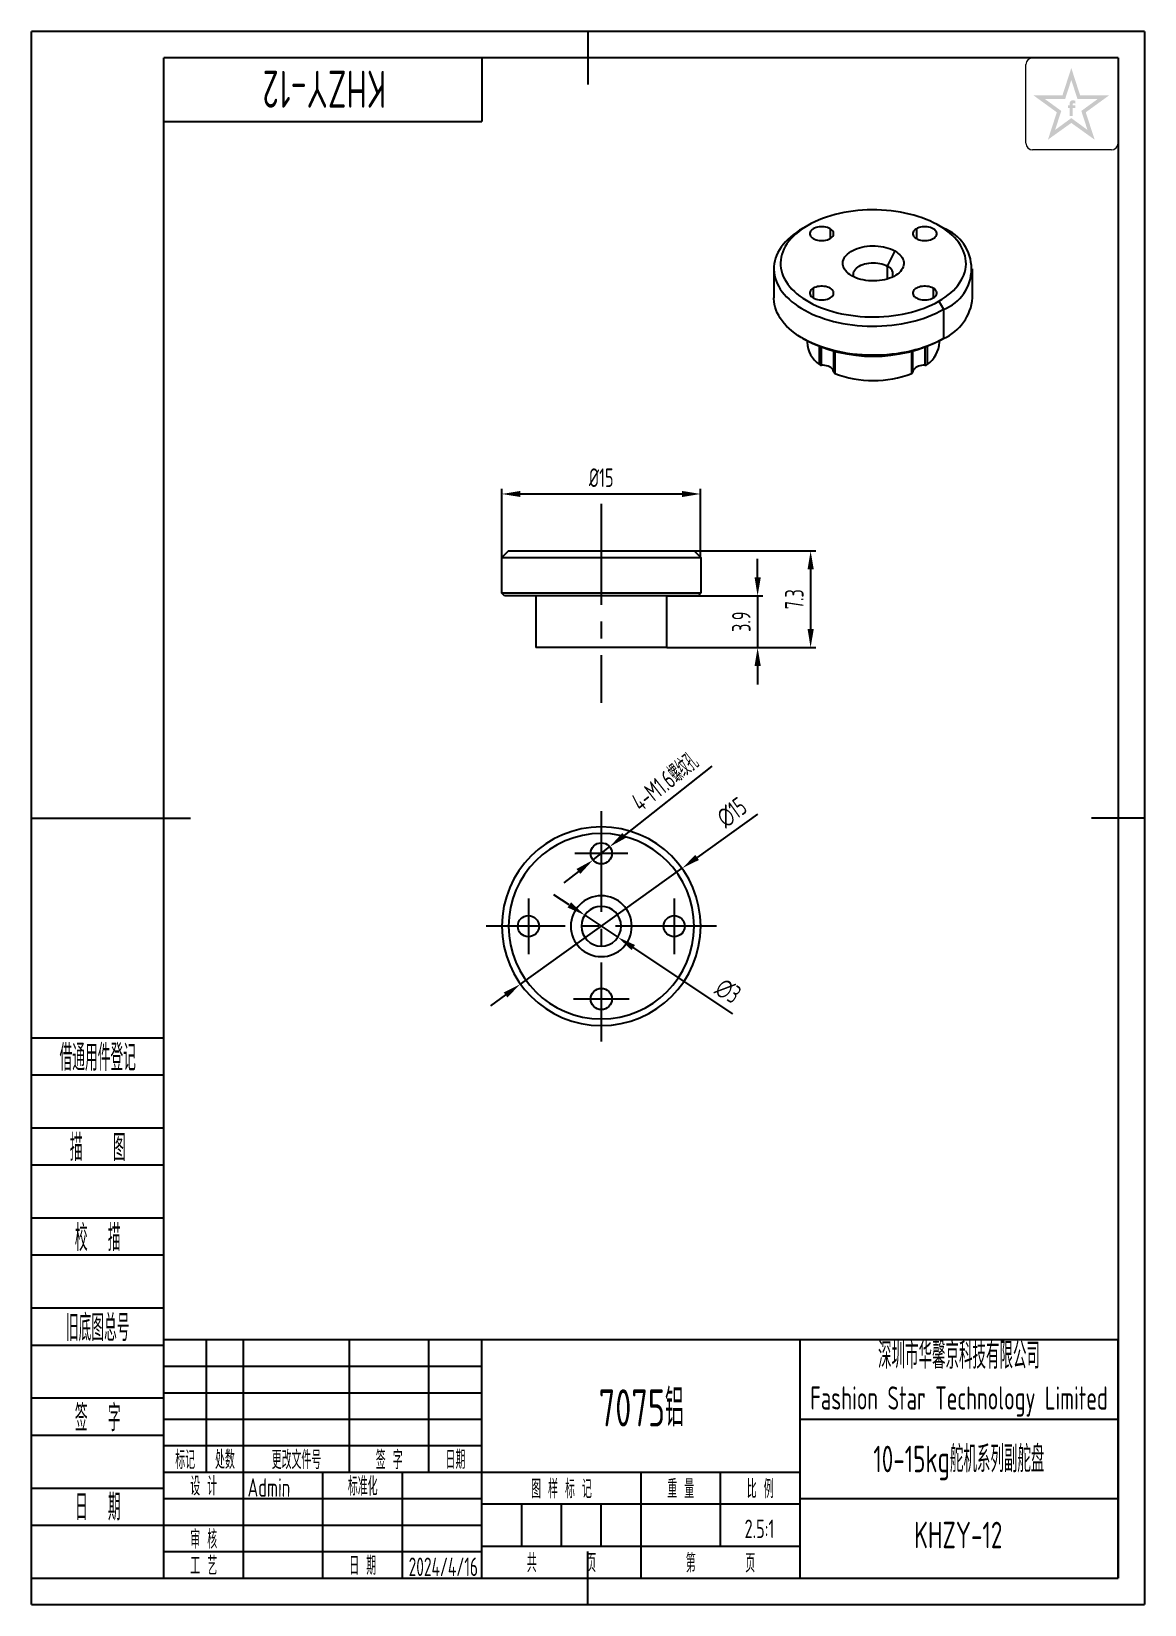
# Model space of a CAD drawing. Header units: millimetres. Extents: x -10 to 74, y -2 to 117.
import ezdxf
from ezdxf.enums import TextEntityAlignment as Align

# ---------------------------------------------------------------- set-up
doc = ezdxf.new("R2010")
doc.units = ezdxf.units.MM
doc.header["$LTSCALE"] = 0.4
doc.linetypes.add('CENTER2', pattern=[28.575, 19.05, -3.175, 3.175, -3.175])
for name, color, linetype in [('1轮廓实线层', 7, 'Continuous'), ('2细线层', 4, 'Continuous'), ('3中心线层', 1, 'CENTER2'), ('6文字层', 3, 'Continuous'), ('7标注层', 4, 'Continuous'), ('图框层', 7, 'Continuous')]:
    doc.layers.add(name, color=color, linetype=linetype)
doc.styles.add('PC_TEXTSTYLE', font='ISOCP.SHX', dxfattribs={"width": 0.707, "bigfont": 'GBCBIG.SHX'})
doc.styles.add('PC_TEXTSTYLE4', font='ISOCP.SHX', dxfattribs={"width": 0.707, "bigfont": 'GBCBIG.SHX'})
doc.dimstyles.new('GB_DIAMETER', dxfattribs={"dimtxt": 3.5, "dimasz": 3.5, "dimexe": 1, "dimexo": 0, "dimgap": 1.5, "dimtad": 1, "dimjust": 4, "dimdsep": 46, "dimtxsty": 'PC_TEXTSTYLE', "dimcen": 0, "dimclrd": 256, "dimclrt": 3, "dimadec": 0, "dimazin": 2, "dimtp": 0.1, "dimtm": 0.1, "dimtfac": 0.71, "dimtdec": 3, "dimtmove": 0, "dimatfit": 2, "dimfxl": 1, "dimtfill": 1, "dimarcsym": 0})
doc.dimstyles.new('GB_LINEAR', dxfattribs={"dimtxt": 3.5, "dimasz": 3.5, "dimexe": 1, "dimexo": 0, "dimgap": 1.5, "dimtad": 1, "dimdsep": 46, "dimtxsty": 'PC_TEXTSTYLE', "dimcen": 0, "dimclrd": 256, "dimclrt": 3, "dimadec": 0, "dimazin": 2, "dimtp": 0.1, "dimtm": 0.1, "dimtfac": 0.71, "dimtdec": 3, "dimtmove": 0, "dimatfit": 3, "dimfxl": 1, "dimtfill": 1, "dimarcsym": 0})

msp = doc.modelspace()

# ---------------------------------------------------------------- texts
at = {"layer": '6文字层', "insert": (60, 15), "char_height": 1.75, "width": 24, "attachment_point": 5, "style": 'PC_TEXTSTYLE4'}
msp.add_mtext('{\\H1.142857x;深圳市华馨京科技有限公司}\\P\\pxsm1,qc;Fashion Star Technology Limited', dxfattribs=at)

# ---------------------------------------------------------------- blocks, each defined once
blk = doc.blocks.new('ZwmFrameMain_A4^_^无分区图框^_^portrait')
at = {"layer": '1轮廓实线层'}
for p, q in [((80, 292), (80, 282)), ((0, 0), (0, 287)), ((180, 287), (0, 287)), ((180, 287), (180, 0)), ((-25, 143.5), (5, 143.5)), ((185, 143.5), (175, 143.5)), ((80, -5), (80, 5)), ((0, 0), (180, 0))]:
    blk.add_line(p, q, dxfattribs=at)
at = {"layer": '2细线层'}
for p, q in [((-25, -5), (-25, 292)), ((185, 292), (-25, 292)), ((185, 292), (185, -5)), ((-25, -5), (185, -5))]:
    blk.add_line(p, q, dxfattribs=at)
blk = doc.blocks.new('ZwmFrameMain_标题栏1')
at = {"layer": '1轮廓实线层'}
for p, q in [((-180, 0), (-180, 45)), ((0, 45), (-180, 45)), ((-172, 20), (-172, 45)), ((-165, 20), (-165, 45)), ((-145, 20), (-145, 45)), ((-130, 20), (-130, 45)), ((-120, 0), (-120, 45)), ((0, 0), (0, 45)), ((-60, 30), (0, 30)), ((-180, 20), (-60, 20)), ((-165, 0), (-165, 20)), ((-150, 0), (-150, 20)), ((-135, 0), (-135, 20)), ((-60, 15), (0, 15)), ((-180, 0), (0, 0))]:
    blk.add_line(p, q, dxfattribs=at)
at = {"layer": '1轮廓实线层', "color": 7}
for p, q in [((-60, 0), (-60, 45)), ((-180, 25), (-120, 25))]:
    blk.add_line(p, q, dxfattribs=at)
at = {"layer": '2细线层'}
for p, q in [((-180, 40), (-120, 40)), ((-180, 35), (-120, 35)), ((-180, 30), (-120, 30)), ((-90, 0), (-90, 20)), ((-75, 6), (-75, 20)), ((-180, 15), (-120, 15)), ((-120, 14), (-60, 14)), ((-112.5, 6), (-112.5, 14)), ((-105, 6), (-105, 14)), ((-97.5, 6), (-97.5, 14)), ((-180, 10), (-120, 10)), ((-120, 6), (-60, 6)), ((-180, 5), (-120, 5))]:
    blk.add_line(p, q, dxfattribs=at)
at = {"layer": '6文字层', "style": 'PC_TEXTSTYLE', "width": 0.667}
for s, p in [('标记', (-176, 22.5)), ('处数', (-168.5, 22.5)), (' 更改文件号 ', (-155, 22.5)), (' 签 字 ', (-137.5, 22.5)), (' 日期 ', (-125, 22.5)), (' 设 计 ', (-172.5, 17.51)), (' 标准化 ', (-142.5, 17.51)), (' 图 样 标 记 ', (-105, 17)), (' 重 量 ', (-82.5, 17)), (' 比 例 ', (-67.5, 17)), (' 审 核 ', (-172.5, 7.5)), (' 工 艺 ', (-172.5, 2.5)), (' 日 期 ', (-142.5, 2.5)), ('共       页', (-105, 3)), ('第       页', (-75, 3))]:
    blk.add_text(s, height=3.5, dxfattribs=at).set_placement(p, align=Align.MIDDLE)
at = {"layer": '6文字层', "style": 'PC_TEXTSTYLE', "flags": 8}
for tag, height, width, p, p2 in [('企业名称', 5, 3.445461, (-54.29, 34.82), (-5.27, 34.82)), ('产品名称或材料标记', 7, 1.034456, (-113.46, 28.64), (-66.42, 28.64)), ('图样名称', 5, 3.480264, (-54.79, 19.98), (-5.27, 19.98)), ('标准化', 3.5, 1.756036, (-133.83, 15.37), (-120.75, 15.37)), ('审核', 3.5, 2.723972, (-163.99, 5.37), (-150.63, 5.37)), ('重量', 3.5, 2.448074, (-88.46, 7.54), (-76.55, 7.54)), ('比例', 3.5, 2.367734, (-73.35, 7.54), (-61.93, 7.54)), ('图样代号', 5, 3.489916, (-54.79, 5.63), (-5.52, 5.63)), ('工艺', 3.5, 2.851598, (-164.21, 0.37), (-150.89, 0.37)), ('日期', 3.5, 2.733185, (-133.83, 0.37), (-120.75, 0.37)), ('共几页', 3.5, 0.953151, (-108.58, 1.48), (-101.56, 1.48))]:
    blk.add_attdef(tag, text='', height=height, dxfattribs=dict(at, width=width)).set_placement(p, p2, align=Align.FIT)
at = {"layer": '6文字层', "style": 'PC_TEXTSTYLE', "width": 9.901758, "flags": 8}
blk.add_attdef('设计', text='', height=3.5, rotation=359.5768, dxfattribs=at).set_placement((-164.23, 15.37), (-150.37, 15.27), align=Align.FIT)
at = {"layer": '6文字层', "color": 3, "style": 'PC_TEXTSTYLE', "width": 0.96618, "flags": 8}
blk.add_attdef('第几页', text='', height=3.5, dxfattribs=at).set_placement((-78.29, 1.5), (-71.16, 1.5), align=Align.FIT)
at = {"layer": '6文字层', "color": 0, "style": 'PC_TEXTSTYLE', "width": 0.715273, "flags": 8}
blk.add_attdef('图纸张数', text='', height=3.5, dxfattribs=at).set_placement((-2.66, -3.87), (4.46, -3.87), align=Align.FIT)
blk = doc.blocks.new('ZwmFrameMain_图样代号')
at = {"layer": '2细线层', "linetype": 'Continuous'}
for p in [(60, 0), (0, -12)]:
    blk.add_line(p, (60, -12), dxfattribs=at)
at = {"layer": '6文字层', "style": 'PC_TEXTSTYLE', "width": 2.827942}
blk.add_attdef('图样代号', text='', height=7, rotation=180, dxfattribs=at).set_placement((58.24, -2.4), (2.35, -2.4), align=Align.FIT)
blk = doc.blocks.new('ZwmFrameMain_附加栏')
at = {"layer": '2细线层'}
for p, q in [((-25, 102), (0, 102)), ((-25, 95), (0, 95)), ((-25, 85), (0, 85)), ((-25, 78), (0, 78)), ((-25, 68), (0, 68)), ((-25, 61), (0, 61)), ((-25, 51), (0, 51)), ((-25, 44), (0, 44)), ((-25, 34), (0, 34)), ((-25, 27), (0, 27)), ((-25, 17), (0, 17)), ((-25, 10), (0, 10)), ((-25, 0), (0, 0))]:
    blk.add_line(p, q, dxfattribs=at)
at = {"layer": '6文字层', "color": 3, "style": 'PC_TEXTSTYLE'}
for s, width, p in [('借通用件登记', 0.667, (-12.5, 98.5)), ('描   图', 0.6667, (-12.5, 81.5)), ('校  描', 0.667, (-12.5, 64.5)), ('旧底图总号', 0.667, (-12.5, 47.5)), ('签  字', 0.667, (-12.5, 30.5)), ('日  期', 0.667, (-12.49, 13.6))]:
    blk.add_text(s, height=5, dxfattribs=dict(at, width=width)).set_placement(p, align=Align.MIDDLE)
at = {"layer": '6文字层', "style": 'PC_TEXTSTYLE'}
for tag, width, p, p2 in [('借通用件登记', 0.671328, (-23.44, 86.36), (-1.25, 86.36)), ('描图', 2.120922, (-23.44, 69.36), (-1.25, 69.36)), ('校图', 2.149976, (-23.75, 52.06), (-1.25, 52.06)), ('旧底图总号', 0.761452, (-22.84, 35.67), (-1.86, 35.67)), ('签字', 2.026939, (-23.14, 18.37), (-1.56, 18.37)), ('日期', 1.89999, (-22.84, 1.37), (-2.17, 1.37))]:
    blk.add_attdef(tag, text='', height=5, dxfattribs=dict(at, width=width)).set_placement(p, p2, align=Align.FIT)
blk = doc.blocks.new('*D6')
at = {"layer": '7标注层', "color": 0, "lineweight": -2}
for p, q in [((40, 77.57), (49.2, 77.57)), ((37.94, 70.27), (49.2, 70.27))]:
    blk.add_line(p, q, dxfattribs=at)
at = {"layer": '7标注层', "lineweight": -2}
blk.add_line((48.8, 76.17), (48.8, 71.67), dxfattribs=at)
at = {"layer": '7标注层'}
for points in [[(49.04, 76.17), (48.57, 76.17), (48.8, 77.57)], [(48.57, 71.67), (49.04, 71.67), (48.8, 70.27)]]:
    blk.add_solid(points, dxfattribs=at)
at = {"layer": 'Defpoints', "color": 0}
for p in [(40, 77.57), (37.94, 70.27), (48.8, 70.27)]:
    blk.add_point(p, dxfattribs=at)
at = {"layer": '7标注层', "color": 3, "insert": (47.57, 73.92), "char_height": 1.4, "attachment_point": 5, "rotation": 90, "style": 'PC_TEXTSTYLE', "bg_fill": 3, "box_fill_scale": 1.1, "bg_fill_color": 257, "bg_fill_transparency": 0}
blk.add_mtext('7.3', dxfattribs=at)
blk = doc.blocks.new('*D7')
at = {"layer": '7标注层', "color": 0, "lineweight": -2}
for p, q in [((25.5, 77.07), (25.5, 82.27)), ((40.5, 77.07), (40.5, 82.27))]:
    blk.add_line(p, q, dxfattribs=at)
at = {"layer": '7标注层', "lineweight": -2}
blk.add_line((26.9, 81.87), (39.1, 81.87), dxfattribs=at)
at = {"layer": '7标注层'}
for points in [[(26.9, 82.1), (26.9, 81.64), (25.5, 81.87)], [(39.1, 81.64), (39.1, 82.1), (40.5, 81.87)]]:
    blk.add_solid(points, dxfattribs=at)
at = {"layer": 'Defpoints', "color": 0}
for p in [(40.5, 81.87), (25.5, 77.07), (40.5, 77.07)]:
    blk.add_point(p, dxfattribs=at)
at = {"layer": '7标注层', "color": 3, "insert": (33, 83.1), "char_height": 1.4, "attachment_point": 5, "style": 'PC_TEXTSTYLE', "bg_fill": 3, "box_fill_scale": 1.1, "bg_fill_color": 257, "bg_fill_transparency": 0}
blk.add_mtext('%%c15', dxfattribs=at)
blk = doc.blocks.new('*D9')
at = {"layer": '7标注层', "lineweight": -2}
for p, q in [((44.8, 75.57), (44.8, 76.97)), ((44.8, 74.17), (44.8, 70.27)), ((44.8, 68.87), (44.8, 67.47))]:
    blk.add_line(p, q, dxfattribs=at)
at = {"layer": '7标注层', "color": 0, "lineweight": -2}
for p, q in [((37.94, 74.17), (45.2, 74.17)), ((37.94, 70.27), (45.2, 70.27))]:
    blk.add_line(p, q, dxfattribs=at)
at = {"layer": '7标注层'}
for points in [[(44.57, 75.57), (45.04, 75.57), (44.8, 74.17)], [(45.04, 68.87), (44.57, 68.87), (44.8, 70.27)]]:
    blk.add_solid(points, dxfattribs=at)
at = {"layer": 'Defpoints', "color": 0}
for p in [(37.94, 74.17), (37.94, 70.27), (44.8, 70.27)]:
    blk.add_point(p, dxfattribs=at)
at = {"layer": '7标注层', "color": 3, "insert": (43.57, 72.22), "char_height": 1.4, "attachment_point": 5, "rotation": 90, "style": 'PC_TEXTSTYLE', "bg_fill": 3, "box_fill_scale": 1.1, "bg_fill_color": 257, "bg_fill_transparency": 0}
blk.add_mtext('3.9', dxfattribs=at)
blk = doc.blocks.new('*D10')
at = {"layer": '7标注层', "lineweight": -2}
for p, q in [((44.79, 57.69), (40.24, 54.42)), ((26.91, 44.86), (39.1, 53.6)), ((25.77, 44.04), (24.64, 43.22))]:
    blk.add_line(p, q, dxfattribs=at)
at = {"layer": '7标注层'}
for points in [[(40.1, 54.61), (40.37, 54.23), (39.1, 53.6)], [(25.91, 43.85), (25.64, 44.23), (26.91, 44.86)]]:
    blk.add_solid(points, dxfattribs=at)
at = {"layer": 'Defpoints', "color": 0}
for p in [(39.1, 53.6), (26.91, 44.86)]:
    blk.add_point(p, dxfattribs=at)
at = {"layer": '7标注层', "color": 3, "insert": (42.86, 57.82), "char_height": 1.4, "attachment_point": 5, "rotation": 35.6623, "style": 'PC_TEXTSTYLE', "bg_fill": 3, "box_fill_scale": 1.1, "bg_fill_color": 257, "bg_fill_transparency": 0}
blk.add_mtext('∅15', dxfattribs=at)
blk = doc.blocks.new('*D11')
at = {"layer": '7标注层', "lineweight": -2}
for p, q in [((30.59, 50.84), (29.43, 51.61)), ((31.76, 50.06), (34.25, 48.4)), ((42.92, 42.61), (35.42, 47.62))]:
    blk.add_line(p, q, dxfattribs=at)
at = {"layer": '7标注层'}
for points in [[(30.46, 50.64), (30.72, 51.03), (31.76, 50.06)], [(35.55, 47.81), (35.29, 47.42), (34.25, 48.4)]]:
    blk.add_solid(points, dxfattribs=at)
at = {"layer": 'Defpoints', "color": 0}
for p in [(31.76, 50.06), (34.25, 48.4)]:
    blk.add_point(p, dxfattribs=at)
at = {"layer": '7标注层', "color": 3, "insert": (42.57, 44.33), "char_height": 1.4, "attachment_point": 5, "rotation": 326.2847, "style": 'PC_TEXTSTYLE', "bg_fill": 3, "box_fill_scale": 1.1, "bg_fill_color": 257, "bg_fill_transparency": 0}
blk.add_mtext('∅3', dxfattribs=at)
blk = doc.blocks.new('*D16')
at = {"layer": '7标注层', "lineweight": -2}
for p, q in [((41.35, 61.31), (34.73, 56.09)), ((32.38, 54.23), (33.63, 55.22)), ((31.28, 53.37), (30.18, 52.5))]:
    blk.add_line(p, q, dxfattribs=at)
at = {"layer": '7标注层'}
for points in [[(34.59, 56.27), (34.88, 55.91), (33.63, 55.22)], [(31.42, 53.18), (31.13, 53.55), (32.38, 54.23)]]:
    blk.add_solid(points, dxfattribs=at)
at = {"layer": 'Defpoints', "color": 0}
for p in [(33.63, 55.22), (32.38, 54.23)]:
    blk.add_point(p, dxfattribs=at)
at = {"layer": '7标注层', "color": 3, "insert": (37.8, 60.14), "char_height": 1.4, "attachment_point": 5, "rotation": 38.2375, "style": 'PC_TEXTSTYLE', "bg_fill": 3, "box_fill_scale": 1.1, "bg_fill_color": 257, "bg_fill_transparency": 0}
blk.add_mtext('4-M1.6螺纹孔', dxfattribs=at)

# ---------------------------------------------------------------- hatches: boundary and pattern name
at = {"layer": '6文字层', "lineweight": 5}
h = msp.add_hatch(color=2, dxfattribs=at)
edge = h.paths.add_edge_path(flags=0)
edge.add_line((68.586, 111.009), (68.784, 111.009))
edge.add_line((68.784, 111.009), (68.784, 111.222))
edge.add_line((68.784, 111.222), (68.588, 111.222))
edge.add_line((68.588, 111.222), (68.588, 111.327))
edge.add_spline(control_points=[(68.588, 111.327), (68.588, 111.339), (68.588, 111.387), (68.682, 111.372), (68.741, 111.363), (68.775, 111.355), (68.788, 111.351)], knot_values=[0, 0, 0, 0, 1.4943482, 5.8188355, 8.4876202, 10.3632598, 10.3632598, 10.3632598, 10.3632598], degree=3, periodic=0)
edge.add_line((68.788, 111.351), (68.788, 111.569))
edge.add_spline(control_points=[(68.788, 111.569), (68.753, 111.578), (68.666, 111.598), (68.542, 111.609), (68.428, 111.557), (68.37, 111.485), (68.36, 111.43), (68.357, 111.414)], knot_values=[0, 0, 0, 0, 4.9341397, 11.9452686, 16.0265909, 21.3569295, 23.4510995, 23.4510995, 23.4510995, 23.4510995], degree=3, periodic=0)
edge.add_line((68.357, 111.414), (68.357, 111.222))
edge.add_line((68.357, 111.222), (68.214, 111.222))
edge.add_line((68.214, 111.222), (68.214, 111.009))
edge.add_line((68.214, 111.009), (68.359, 111.009))
edge.add_line((68.359, 111.009), (68.359, 110.414))
edge.add_line((68.359, 110.414), (68.586, 110.414))
edge.add_line((68.586, 110.414), (68.586, 111.009))
h.paths.add_polyline_path([(71.314, 111.966), (69.144, 111.966), (68.474, 114.037), (67.804, 111.966), (65.634, 111.966), (67.381, 110.693), (66.711, 108.628), (68.474, 109.89), (70.237, 108.628), (69.567, 110.693)])
h.paths.add_polyline_path([(69.231, 110.798), (69.697, 109.362), (68.474, 110.257), (67.251, 109.362), (67.717, 110.798), (66.49, 111.693), (68.006, 111.693), (68.474, 113.137), (68.942, 111.693), (70.457, 111.693)], flags=16)

# ---------------------------------------------------------------- linework, layer by layer
at = {"color": 7, "linetype": 'Continuous', "lineweight": 25}
for p, q in [((48.579, 102.142), (48.226, 101.938)), ((58.833, 101.938), (58.48, 102.142)), ((46.029, 98.877), (46.029, 96.672)), ((61.029, 96.672), (61.029, 98.877)), ((48.225, 93.611), (48.366, 93.529)), ((48.529, 93.438), (48.529, 93.324)), ((58.529, 93.324), (58.529, 93.438)), ((58.691, 93.529), (58.832, 93.61)), ((50.54, 92.664), (50.54, 91.071)), ((56.518, 91.071), (56.518, 92.664)), ((26.004, 77.57), (25.504, 77.07)), ((26.004, 77.57), (40.004, 77.57)), ((40.004, 77.57), (40.504, 77.07)), ((25.504, 74.37), (25.504, 77.07)), ((25.504, 77.07), (40.504, 77.07)), ((40.504, 77.07), (40.504, 74.37)), ((40.504, 74.37), (25.504, 74.37)), ((25.704, 74.17), (25.504, 74.37)), ((40.304, 74.17), (25.704, 74.17)), ((28.07, 74.17), (28.07, 70.27)), ((37.939, 70.27), (37.939, 74.17)), ((40.304, 74.17), (40.504, 74.37)), ((28.072, 70.27), (28.07, 70.27)), ((32.181, 70.27), (28.072, 70.27)), ((32.358, 70.27), (32.181, 70.27)), ((33.651, 70.27), (32.358, 70.27)), ((33.827, 70.27), (33.651, 70.27)), ((37.936, 70.27), (33.827, 70.27)), ((37.939, 70.27), (37.936, 70.27))]:
    msp.add_line(p, q, dxfattribs=at)
at = {"color": 1, "linetype": 'Continuous', "lineweight": 25}
for p, q in [((50.276, 101.897), (50.276, 101.163)), ((56.782, 101.897), (56.782, 101.163)), ((55.155, 100.224), (54.59, 99.081)), ((54.59, 99.081), (54.59, 98.107)), ((49.004, 97.407), (49.004, 96.672)), ((58.055, 97.407), (58.055, 96.672)), ((58.479, 96.427), (58.832, 95.815)), ((58.832, 95.815), (58.832, 93.61)), ((49.46, 91.647), (49.46, 93.01)), ((49.626, 91.598), (49.626, 92.947)), ((57.432, 92.947), (57.432, 91.598)), ((57.598, 93.01), (57.598, 91.647)), ((50.624, 92.643), (50.624, 90.975)), ((56.434, 90.975), (56.434, 92.643))]:
    msp.add_line(p, q, dxfattribs=at)
at = {"color": 7, "linetype": 'Continuous', "lineweight": 25, "flags": 128}
for points in [[(58.479, 96.427), (58.727, 96.578), (58.961, 96.736), (59.182, 96.901), (59.387, 97.072), (59.576, 97.249), (59.75, 97.432), (59.907, 97.619), (60.047, 97.811), (60.17, 98.006), (60.275, 98.205), (60.362, 98.407), (60.431, 98.612), (60.482, 98.818), (60.515, 99.025), (60.528, 99.233), (60.524, 99.441), (60.501, 99.649), (60.459, 99.855), (60.399, 100.06), (60.321, 100.264), (60.224, 100.464), (60.11, 100.662), (59.979, 100.855), (59.83, 101.045), (59.665, 101.23), (59.483, 101.41), (59.286, 101.584), (59.073, 101.752), (58.846, 101.913), (58.605, 102.068), (58.35, 102.215), (58.082, 102.354), (57.802, 102.486), (57.511, 102.608), (57.21, 102.722), (56.898, 102.827), (56.578, 102.922), (56.249, 103.008), (55.914, 103.084), (55.572, 103.15), (55.224, 103.206), (54.873, 103.251), (54.517, 103.285), (54.159, 103.309), (53.799, 103.323), (53.439, 103.326), (53.079, 103.317), (52.72, 103.299), (52.363, 103.269), (52.009, 103.229), (51.659, 103.179), (51.315, 103.118), (50.976, 103.047), (50.643, 102.967), (50.319, 102.876), (50.003, 102.776), (49.696, 102.666), (49.4, 102.548), (49.114, 102.421), (48.841, 102.286), (48.579, 102.142)], [(48.226, 101.938), (47.968, 101.782), (47.724, 101.618), (47.495, 101.448), (47.28, 101.271), (47.081, 101.088), (46.898, 100.9), (46.732, 100.706), (46.582, 100.508), (46.45, 100.307), (46.335, 100.101), (46.238, 99.893), (46.16, 99.682), (46.099, 99.468), (46.058, 99.254), (46.034, 99.038), (46.03, 98.823), (46.044, 98.607), (46.076, 98.392), (46.127, 98.178), (46.197, 97.966), (46.285, 97.756), (46.39, 97.549), (46.514, 97.345), (46.655, 97.145), (46.813, 96.95), (46.988, 96.759), (47.179, 96.573), (47.385, 96.393), (47.607, 96.219), (47.844, 96.052), (48.095, 95.892), (48.36, 95.74), (48.637, 95.595), (48.926, 95.458), (49.227, 95.33), (49.539, 95.211), (49.86, 95.1), (50.191, 94.999), (50.53, 94.908), (50.876, 94.827), (51.229, 94.755), (51.588, 94.694), (51.951, 94.644), (52.319, 94.604), (52.689, 94.574), (53.062, 94.555), (53.436, 94.547), (53.809, 94.55), (54.183, 94.563), (54.554, 94.588), (54.923, 94.622), (55.289, 94.668), (55.65, 94.724), (56.006, 94.79), (56.356, 94.866), (56.699, 94.953), (57.034, 95.049), (57.36, 95.154), (57.676, 95.269), (57.983, 95.393), (58.278, 95.525), (58.561, 95.666), (58.832, 95.815)], [(48.579, 102.142), (48.331, 101.991), (48.097, 101.833), (47.877, 101.668), (47.671, 101.497), (47.482, 101.32), (47.308, 101.138), (47.151, 100.951), (47.011, 100.759), (46.889, 100.563), (46.783, 100.364), (46.696, 100.162), (46.627, 99.958), (46.576, 99.752), (46.544, 99.545), (46.53, 99.337), (46.534, 99.129), (46.557, 98.921), (46.599, 98.714), (46.659, 98.509), (46.737, 98.306), (46.834, 98.106), (46.948, 97.908), (47.079, 97.714), (47.228, 97.525), (47.393, 97.34), (47.575, 97.16), (47.772, 96.986), (47.985, 96.818), (48.212, 96.656), (48.453, 96.502), (48.708, 96.355), (48.976, 96.215), (49.256, 96.084), (49.547, 95.961), (49.849, 95.847), (50.16, 95.743), (50.48, 95.647), (50.809, 95.561), (51.144, 95.486), (51.486, 95.42), (51.834, 95.364), (52.185, 95.319), (52.541, 95.284), (52.899, 95.26), (53.259, 95.247), (53.619, 95.244), (53.979, 95.252), (54.338, 95.271), (54.695, 95.3), (55.049, 95.34), (55.399, 95.391), (55.744, 95.451), (56.082, 95.522), (56.415, 95.603), (56.739, 95.694), (57.055, 95.794), (57.362, 95.903), (57.658, 96.022), (57.944, 96.149), (58.217, 96.284), (58.479, 96.427)], [(50.276, 101.897), (50.179, 101.946), (50.071, 101.986), (49.954, 102.017), (49.831, 102.038), (49.704, 102.048), (49.576, 102.048), (49.449, 102.038), (49.325, 102.017), (49.209, 101.986), (49.101, 101.946), (49.004, 101.897), (48.919, 101.841), (48.85, 101.779), (48.797, 101.712), (48.76, 101.64), (48.742, 101.567), (48.742, 101.493), (48.76, 101.42), (48.797, 101.348), (48.85, 101.281), (48.919, 101.219), (49.004, 101.163)], [(49.004, 101.163), (49.101, 101.114), (49.209, 101.074), (49.325, 101.043), (49.449, 101.022), (49.576, 101.012), (49.704, 101.012), (49.831, 101.022), (49.954, 101.043), (50.071, 101.074), (50.179, 101.114), (50.276, 101.163), (50.36, 101.219), (50.43, 101.281), (50.483, 101.348), (50.519, 101.42), (50.538, 101.493), (50.538, 101.567), (50.519, 101.64), (50.483, 101.712), (50.43, 101.779), (50.36, 101.841), (50.276, 101.897)], [(56.782, 101.897), (56.698, 101.841), (56.628, 101.779), (56.575, 101.712), (56.539, 101.64), (56.52, 101.567), (56.52, 101.493), (56.539, 101.42), (56.575, 101.348), (56.628, 101.281), (56.698, 101.219), (56.782, 101.163), (56.879, 101.114), (56.987, 101.074), (57.104, 101.043), (57.227, 101.022), (57.354, 101.012), (57.482, 101.012), (57.609, 101.022), (57.733, 101.043), (57.849, 101.074), (57.957, 101.114), (58.055, 101.163)], [(58.055, 101.163), (58.139, 101.219), (58.208, 101.281), (58.261, 101.348), (58.298, 101.42), (58.316, 101.493), (58.316, 101.567), (58.298, 101.64), (58.261, 101.712), (58.208, 101.779), (58.139, 101.841), (58.055, 101.897), (57.957, 101.946), (57.849, 101.986), (57.733, 102.017), (57.609, 102.038), (57.482, 102.048), (57.354, 102.048), (57.227, 102.038), (57.104, 102.017), (56.987, 101.986), (56.879, 101.946), (56.782, 101.897)], [(51.903, 98.346), (51.763, 98.434), (51.638, 98.529), (51.529, 98.63), (51.435, 98.736), (51.358, 98.846), (51.299, 98.96), (51.257, 99.077), (51.234, 99.196), (51.23, 99.315), (51.243, 99.434), (51.276, 99.551), (51.326, 99.667), (51.394, 99.779), (51.48, 99.888), (51.582, 99.991), (51.699, 100.089), (51.831, 100.181), (51.977, 100.265), (52.136, 100.341), (52.305, 100.409), (52.485, 100.468), (52.673, 100.517), (52.868, 100.557), (53.068, 100.586), (53.271, 100.604), (53.477, 100.612), (53.684, 100.61), (53.889, 100.596), (54.091, 100.572), (54.289, 100.538), (54.48, 100.494), (54.664, 100.44), (54.839, 100.376), (55.003, 100.304), (55.155, 100.224)], [(55.155, 100.224), (55.295, 100.136), (55.42, 100.041), (55.529, 99.94), (55.623, 99.834), (55.7, 99.723), (55.759, 99.609), (55.801, 99.493), (55.824, 99.374), (55.828, 99.255), (55.815, 99.136), (55.782, 99.019), (55.732, 98.903), (55.664, 98.791), (55.578, 98.682), (55.476, 98.578), (55.359, 98.48), (55.227, 98.389), (55.081, 98.305), (54.922, 98.228), (54.753, 98.161), (54.573, 98.102), (54.385, 98.053), (54.19, 98.013), (53.99, 97.984), (53.787, 97.965), (53.581, 97.957), (53.374, 97.96), (53.169, 97.973), (52.967, 97.997), (52.769, 98.032), (52.578, 98.076), (52.394, 98.13), (52.219, 98.193), (52.055, 98.266), (51.903, 98.346)], [(52.075, 98.256), (52.067, 98.276), (52.038, 98.371), (52.029, 98.468), (52.038, 98.565), (52.067, 98.661), (52.113, 98.754), (52.178, 98.844), (52.259, 98.929), (52.356, 99.008), (52.468, 99.081), (52.594, 99.145), (52.731, 99.202), (52.878, 99.248), (53.034, 99.286), (53.195, 99.313), (53.361, 99.329), (53.529, 99.334), (53.697, 99.329), (53.863, 99.313), (54.024, 99.286), (54.18, 99.248), (54.327, 99.202), (54.464, 99.145), (54.59, 99.081)], [(50.276, 96.672), (50.36, 96.728), (50.43, 96.791), (50.483, 96.858), (50.519, 96.929), (50.538, 97.003), (50.538, 97.077), (50.519, 97.15), (50.483, 97.221), (50.43, 97.289), (50.36, 97.351), (50.276, 97.407), (50.179, 97.456), (50.071, 97.496), (49.954, 97.527), (49.831, 97.547), (49.704, 97.558), (49.576, 97.558), (49.449, 97.547), (49.325, 97.527), (49.209, 97.496), (49.101, 97.456), (49.004, 97.407)], [(58.055, 97.407), (57.957, 97.456), (57.849, 97.496), (57.733, 97.527), (57.609, 97.547), (57.482, 97.558), (57.354, 97.558), (57.227, 97.547), (57.104, 97.527), (56.987, 97.496), (56.879, 97.456), (56.782, 97.407), (56.698, 97.351), (56.628, 97.289), (56.575, 97.221), (56.539, 97.15), (56.52, 97.077), (56.52, 97.003), (56.539, 96.929), (56.575, 96.858), (56.628, 96.791), (56.698, 96.728), (56.782, 96.672)], [(58.832, 93.61), (58.561, 93.462), (58.278, 93.321), (57.983, 93.188), (57.676, 93.064), (57.36, 92.95), (57.034, 92.844), (56.699, 92.748), (56.356, 92.662), (56.006, 92.585), (55.65, 92.519), (55.289, 92.463), (54.923, 92.418), (54.554, 92.383), (54.183, 92.359), (53.809, 92.345), (53.436, 92.343), (53.062, 92.351), (52.689, 92.369), (52.319, 92.399), (51.951, 92.439), (51.588, 92.49), (51.229, 92.551), (50.876, 92.622), (50.53, 92.704), (50.191, 92.795), (49.86, 92.896), (49.539, 93.006), (49.227, 93.125), (48.926, 93.253), (48.637, 93.39), (48.36, 93.535), (48.095, 93.688), (47.844, 93.848), (47.607, 94.015), (47.385, 94.189), (47.179, 94.368), (46.988, 94.554), (46.813, 94.745), (46.655, 94.941), (46.514, 95.14), (46.39, 95.344), (46.285, 95.551), (46.197, 95.761), (46.127, 95.973), (46.076, 96.187), (46.044, 96.402), (46.03, 96.618), (46.029, 96.672)], [(49.004, 97.407), (48.919, 97.351), (48.85, 97.289), (48.797, 97.221), (48.76, 97.15), (48.742, 97.077), (48.742, 97.003), (48.76, 96.929), (48.797, 96.858), (48.85, 96.791), (48.919, 96.728), (49.004, 96.672), (49.101, 96.624), (49.209, 96.584), (49.325, 96.553), (49.449, 96.532), (49.576, 96.521), (49.704, 96.521), (49.831, 96.532), (49.954, 96.553), (50.071, 96.584), (50.179, 96.624), (50.276, 96.672)], [(56.782, 96.672), (56.879, 96.624), (56.987, 96.584), (57.104, 96.553), (57.227, 96.532), (57.354, 96.521), (57.482, 96.521), (57.609, 96.532), (57.733, 96.553), (57.849, 96.584), (57.957, 96.624), (58.055, 96.672), (58.139, 96.728), (58.208, 96.791), (58.261, 96.858), (58.298, 96.929), (58.316, 97.003), (58.316, 97.077), (58.298, 97.15), (58.261, 97.221), (58.208, 97.289), (58.139, 97.351), (58.055, 97.407)], [(50.54, 91.087), (50.532, 91.146), (50.506, 91.22), (50.461, 91.291), (50.399, 91.358), (50.321, 91.419), (50.228, 91.472), (50.123, 91.517), (50.008, 91.553), (49.885, 91.579), (49.757, 91.594), (49.626, 91.598)], [(57.432, 91.598), (57.302, 91.594), (57.173, 91.579), (57.05, 91.553), (56.935, 91.517), (56.83, 91.472), (56.737, 91.419), (56.659, 91.358), (56.597, 91.291), (56.552, 91.22), (56.526, 91.146), (56.518, 91.087)]]:
    msp.add_lwpolyline(points, dxfattribs=at)
at = {"color": 7, "linetype": 'Continuous', "lineweight": 25}
for centre, radius, start, end in [((57.666, 98.876), 3.276, 290.85006, 69.1338), ((54.357, 98.463), 0.66, 341.70685, 69.34164), ((57.285, 97.039), 3.762, 294.28714, 354.39272), ((53.529, 103.476), 11.207, 242.56837, 297.42625), ((50.74, 93.454), 2.215, 183.37061, 234.68521), ((56.318, 93.454), 2.215, 305.31479, 356.62939), ((49.613, 91.865), 0.267, 234.87457, 272.63163), ((57.445, 91.865), 0.267, 267.36837, 305.12543), ((50.652, 91.085), 0.113, 187.06512, 255.26998), ((53.529, 98.47), 8.038, 248.81003, 291.18997), ((56.406, 91.085), 0.113, 284.73002, 352.93488), ((33.004, 49.228), 7.5, 0, 180), ((33.004, 49.228), 7, 0, 180), ((33.004, 49.228), 2.3, 90, 270), ((33.004, 49.228), 2.3, 270, 90), ((33.004, 49.228), 1.5, 90, 270), ((33.004, 49.228), 1.5, 270, 90), ((33.004, 49.228), 7.5, 180, 0), ((33.004, 49.228), 7, 180, 0)]:
    msp.add_arc(centre, radius, start, end, dxfattribs=at)
at = {"layer": '6文字层', "color": 212, "lineweight": 5}
for p, q in [((65.055, 108.358), (65.055, 114.301)), ((65.553, 114.8), (72, 114.8)), ((72, 114.8), (72, 108.358)), ((71.501, 107.86), (65.553, 107.86))]:
    msp.add_line(p, q, dxfattribs=at)
for centre, start, end in [((65.553, 114.301), 90, 180), ((65.553, 108.358), 180, 270), ((71.501, 108.358), 270, 0)]:
    msp.add_arc(centre, 0.499, start, end, dxfattribs=at)

# ---------------------------------------------------------------- block references
at = {"layer": '图框层', "xscale": 0.4, "yscale": 0.4, "zscale": 0.4}
for name in ['ZwmFrameMain_A4^_^无分区图框^_^portrait', 'ZwmFrameMain_附加栏']:
    msp.add_blockref(name, (0, 0), dxfattribs=at)
at = {"layer": '图框层'}
ref = msp.add_blockref('ZwmFrameMain_图样代号', (0, 114.8), dxfattribs=dict(at, xscale=0.4, yscale=0.4, zscale=0.4))
ref.add_attrib('图样代号', 'KHZY-12', dxfattribs={"layer": '6文字层', "height": 2.8, "rotation": 180, "style": 'PC_TEXTSTYLE', "width": 0.707}).set_placement((12.117, 113.839), align=Align.CENTER)
ref = msp.add_blockref('ZwmFrameMain_标题栏1', (72, 0), dxfattribs=dict(at, xscale=0.4, yscale=0.4, zscale=0.4))
ref.add_attrib('产品名称或材料标记', '7075铝', dxfattribs={"layer": '6文字层', "height": 2.8, "style": 'PC_TEXTSTYLE', "width": 0.707}).set_placement((36.023, 11.454), align=Align.CENTER)
ref.add_attrib('设计', 'Admin', (6.309, 6.149), dxfattribs={"layer": '6文字层', "height": 1.4, "rotation": 359.57685, "style": 'PC_TEXTSTYLE', "width": 0.707})
ref.add_attrib('日期', '2024/4/16', dxfattribs={"layer": '6文字层', "height": 1.4, "style": 'PC_TEXTSTYLE', "width": 0.607728}).set_placement((18.466, 0.149), (23.699, 0.149), align=Align.FIT)
ref.add_attrib('图样名称', '10-15kg舵机系列副舵盘', dxfattribs={"layer": '6文字层', "height": 2, "style": 'PC_TEXTSTYLE', "width": 0.707}).set_placement((59.989, 7.991), align=Align.CENTER)
ref.add_attrib('图样代号', 'KHZY-12', dxfattribs={"layer": '6文字层', "height": 2, "style": 'PC_TEXTSTYLE', "width": 0.707}).set_placement((59.94, 2.252), align=Align.CENTER)
ref.add_attrib('比例', '2.5:1', dxfattribs={"layer": '6文字层', "height": 1.4, "style": 'PC_TEXTSTYLE', "width": 0.707}).set_placement((44.943, 3.017), align=Align.CENTER)

msp.set_redraw_order([(e.dxf.handle, doc.entitydb.next_handle()) for e in msp.query("TEXT MTEXT ATTDEF DIMENSION ARC_DIMENSION")])  # texts and dimensions are drawn at this point

# ---------------------------------------------------------------- next in the draw order: dimensions: what is measured, and where the dimension line sits
at = {"layer": '7标注层'}
dim = msp.add_linear_dim(base=(48.804, 70.27), p1=(40.004, 77.57), p2=(37.939, 70.27), angle=90, dimstyle='GB_LINEAR', override={"dimscale": 0.4, "dimgap": 1.5, "dimtad": 1, "dimjust": 0, "dimdec": 2, "dimlfac": 1, "dimse1": 0, "dimse2": 0, "dimsd1": 0, "dimsd2": 0, "dimclrd": 256, "dimclre": 0, "dimtofl": 1, "dimtvp": 0.1}, dxfattribs=at)
dim.commit()
dim.dimension.update_dxf_attribs({"geometry": '*D6', "text_midpoint": (47.574, 73.92)})
dim = msp.add_diameter_dim_2p(p1=(26.911, 44.855), p2=(39.098, 53.6), dimstyle='GB_DIAMETER', override={"dimscale": 0.4, "dimgap": 1.5, "dimtad": 1, "dimjust": 4, "dimtih": 0, "dimtoh": 0, "dimdec": 2, "dimlfac": 1, "dimse1": 0, "dimse2": 0, "dimsd1": 0, "dimsd2": 0, "dimtix": 0, "dimtofl": 1, "dimatfit": 0, "dimtvp": 0.1}, dxfattribs=at)
dim.commit()
dim.dimension.update_dxf_attribs({"geometry": '*D10', "text_midpoint": (43.579, 56.816), "dimtype": 163})

# ---------------------------------------------------------------- next in the draw order: linework, layer by layer
for centre in [(33.004, 54.728), (27.504, 49.228)]:
    msp.add_circle(centre, 0.8)
at = {"layer": '3中心线层'}
for p, q in [((33.004, 56.728), (33.004, 52.728)), ((35.004, 54.728), (31.004, 54.728)), ((27.504, 51.328), (27.504, 47.128))]:
    msp.add_line(p, q, dxfattribs=at)

# ---------------------------------------------------------------- next in the draw order: dimensions: what is measured, and where the dimension line sits
at = {"layer": '7标注层'}
dim = msp.add_linear_dim(base=(40.504, 81.87), p1=(25.504, 77.07), p2=(40.504, 77.07), text='%%c<>', dimstyle='GB_LINEAR', override={"dimscale": 0.4, "dimgap": 1.5, "dimtad": 1, "dimjust": 0, "dimdec": 2, "dimlfac": 1, "dimpost": '<>', "dimse1": 0, "dimse2": 0, "dimsd1": 0, "dimsd2": 0, "dimclrd": 256, "dimclre": 0, "dimtofl": 1, "dimtvp": 0.1}, dxfattribs=at)
dim.commit()
dim.dimension.update_dxf_attribs({"geometry": '*D7', "text_midpoint": (33.004, 83.1)})
dim = msp.add_diameter_dim_2p(p1=(31.756, 50.06), p2=(34.252, 48.395), dimstyle='GB_DIAMETER', override={"dimscale": 0.4, "dimgap": 1.5, "dimtad": 1, "dimjust": 4, "dimtih": 0, "dimtoh": 0, "dimdec": 2, "dimlfac": 1, "dimse1": 0, "dimse2": 0, "dimsd1": 0, "dimsd2": 0, "dimtix": 0, "dimtofl": 1, "dimatfit": 0, "dimtvp": 0.1}, dxfattribs=at)
dim.commit()
dim.dimension.update_dxf_attribs({"geometry": '*D11', "text_midpoint": (41.883, 43.303), "dimtype": 163})

# ---------------------------------------------------------------- next in the draw order: linework, layer by layer
for centre in [(38.504, 49.228), (33.004, 43.728)]:
    msp.add_circle(centre, 0.8)
at = {"layer": '3中心线层'}
for p, q in [((33.004, 81.118), (33.004, 66.098)), ((33.004, 57.928), (33.004, 40.528)), ((38.504, 51.328), (38.504, 47.128)), ((41.704, 49.228), (24.304, 49.228)), ((29.604, 49.228), (25.404, 49.228)), ((40.604, 49.228), (36.404, 49.228)), ((33.004, 45.828), (33.004, 41.628)), ((35.104, 43.728), (30.904, 43.728))]:
    msp.add_line(p, q, dxfattribs=at)

# ---------------------------------------------------------------- next in the draw order: dimensions: what is measured, and where the dimension line sits
at = {"layer": '7标注层'}
dim = msp.add_linear_dim(base=(44.804, 70.27), p1=(37.939, 74.17), p2=(37.939, 70.27), angle=90, dimstyle='GB_LINEAR', override={"dimscale": 0.4, "dimgap": 1.5, "dimtad": 1, "dimjust": 0, "dimdec": 2, "dimlfac": 1, "dimse1": 0, "dimse2": 0, "dimsd1": 0, "dimsd2": 0, "dimclrd": 256, "dimclre": 0, "dimtofl": 1, "dimtvp": 0.1}, dxfattribs=at)
dim.commit()
dim.dimension.update_dxf_attribs({"geometry": '*D9', "text_midpoint": (43.574, 72.22)})

# ---------------------------------------------------------------- next in the draw order: dimensions: what is measured, and where the dimension line sits
dim = msp.add_diameter_dim_2p(p1=(32.376, 54.233), p2=(33.633, 55.223), text='4-M<>螺纹孔', dimstyle='GB_DIAMETER', override={"dimscale": 0.4, "dimgap": 1.5, "dimtad": 1, "dimjust": 4, "dimtih": 0, "dimtoh": 0, "dimdec": 2, "dimlfac": 1, "dimpost": '<>', "dimcen": 0, "dimse1": 0, "dimse2": 0, "dimsd1": 0, "dimsd2": 0, "dimtix": 0, "dimtofl": 1, "dimatfit": 0, "dimtvp": 0.1}, dxfattribs=at)
dim.commit()
dim.dimension.update_dxf_attribs({"geometry": '*D16', "text_midpoint": (38.457, 59.025), "dimtype": 163})

doc.saveas('drawing.dxf')
